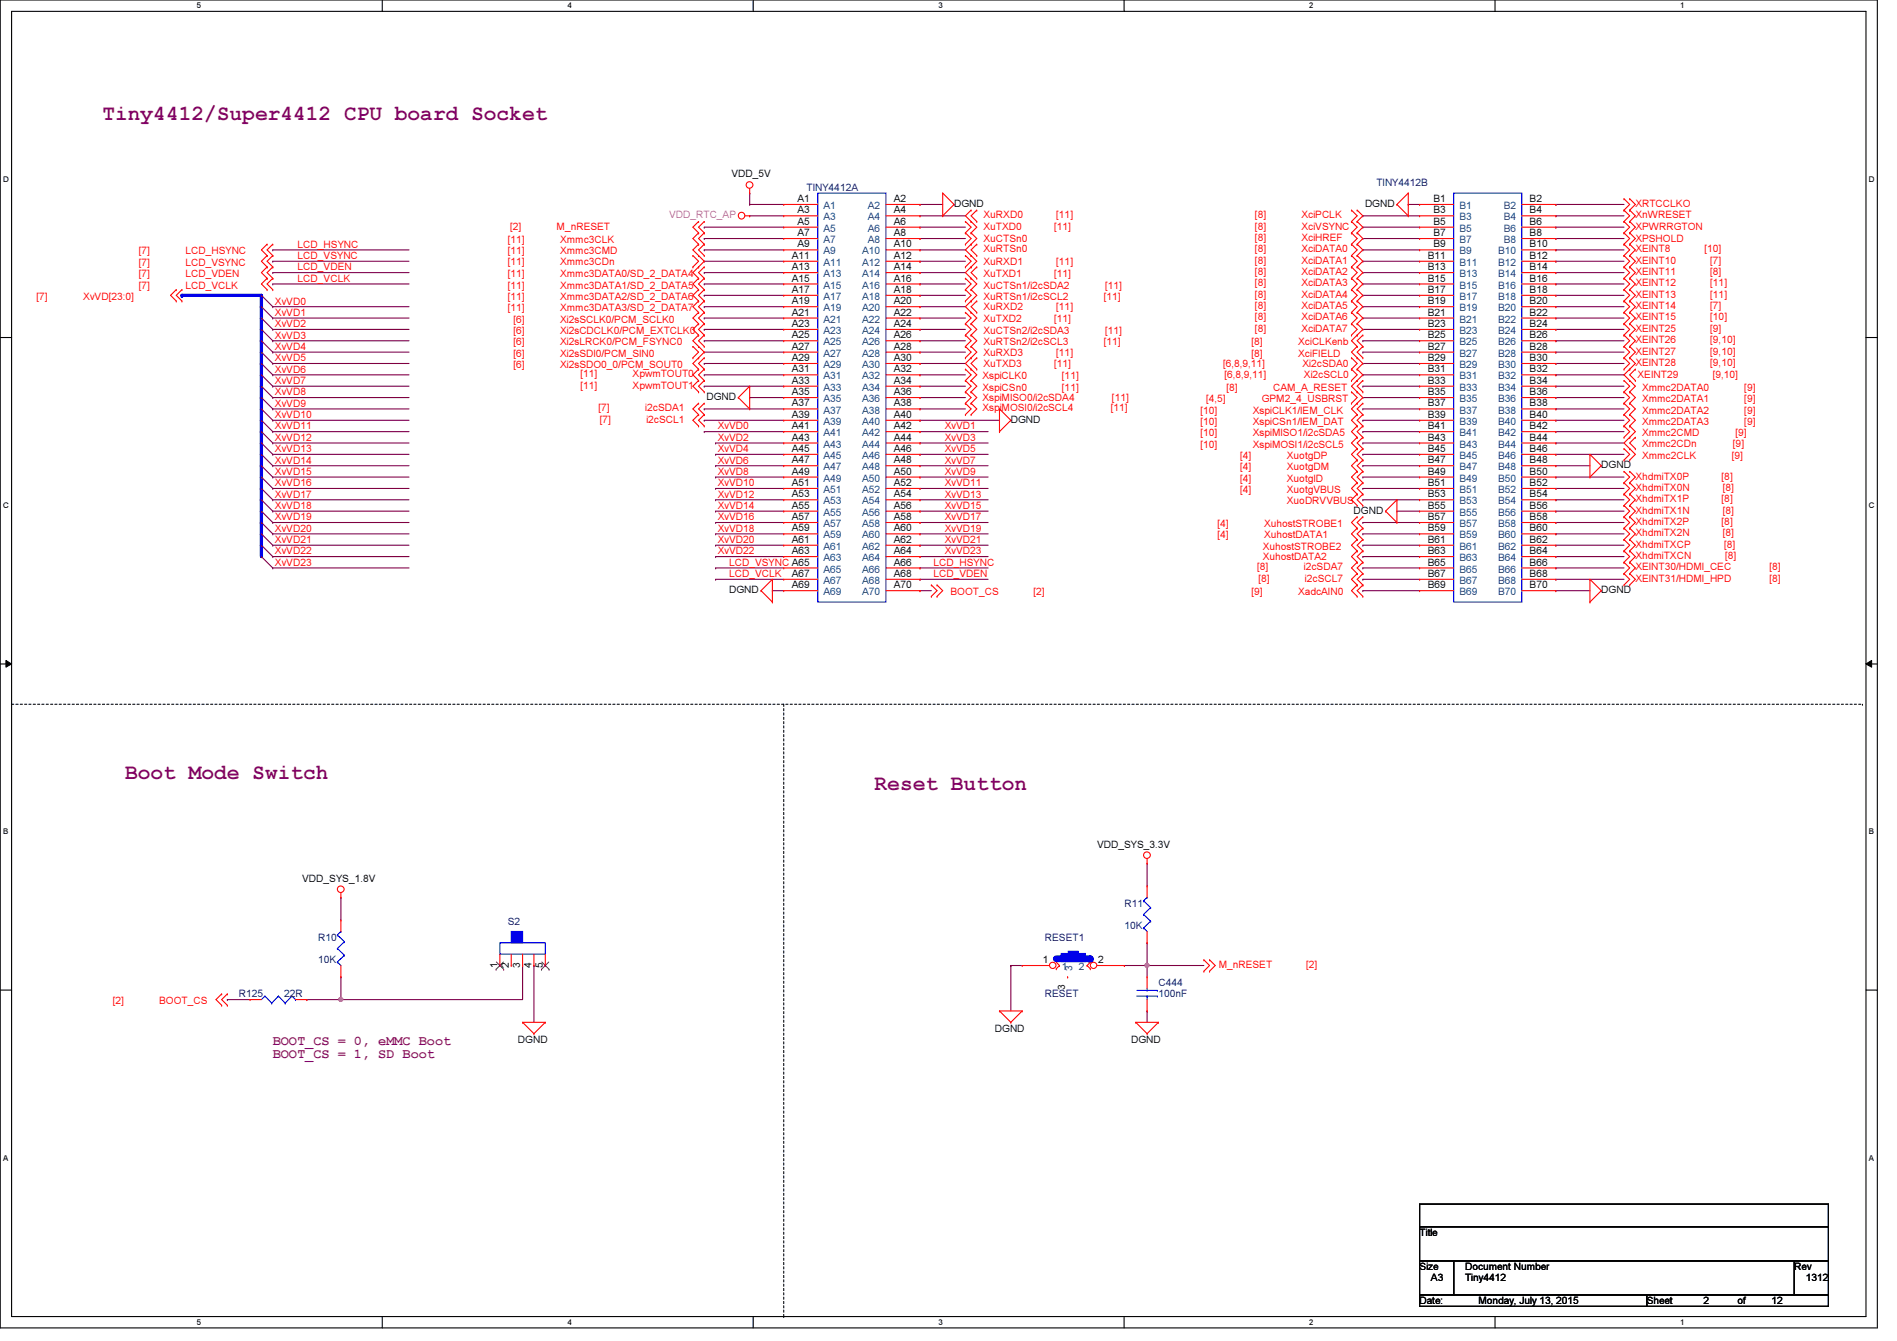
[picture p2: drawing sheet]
<svg xmlns="http://www.w3.org/2000/svg" width="297mm" height="210mm" viewBox="0 0 297 210" stroke-linecap="round" stroke-linejoin="round" font-family="sans-serif">
<defs><g id="words">
<g font-size="3.3" fill="#800080">
<text x="16" y="18.8">Tiny4412/Super4412 CPU board Socket</text>
<text x="19.6" y="121.9">Boot Mode Switch</text>
<text x="136.9" y="123.7">Reset Button</text>
</g>
<g font-size="2.1" fill="#800080">
<text x="42.7" y="163.5">BOOT_CS = 0, eMMC Boot</text>
<text x="42.7" y="165.7">BOOT_CS = 1, SD Boot</text>
</g>
<g font-size="1.6">
<text x="114.6" y="27.8">VDD_5V</text>
<text x="124.9" y="31.6">A1</text>
<text x="124.9" y="33.4">A3</text>
<text x="124.9" y="35.2">A5</text>
<text x="140" y="31.6">A2</text>
<text x="140" y="33.4">A4</text>
<text x="140" y="35.2">A6</text>
<text x="149.4" y="32.4">DGND</text>
<text x="213.7" y="32.4">DGND</text>
<text x="224.4" y="31.6">B1</text>
<text x="224.4" y="33.4">B3</text>
<text x="224.4" y="35.2">B5</text>
<text x="239.5" y="31.6">B2</text>
<text x="239.5" y="33.4">B4</text>
<text x="239.5" y="35.2">B6</text>
<text x="124" y="40.5">A11</text>
<text x="124.9" y="37">A7</text>
<text x="124.9" y="38.7">A9</text>
<text x="140" y="37">A8</text>
<text x="140" y="38.7">A10</text>
<text x="140" y="40.5">A12</text>
<text x="223.6" y="40.5">B11</text>
<text x="224.4" y="37">B7</text>
<text x="224.4" y="38.7">B9</text>
<text x="239.5" y="37">B8</text>
<text x="239.5" y="38.7">B10</text>
<text x="239.5" y="40.5">B12</text>
<text x="124" y="42.3">A13</text>
<text x="124" y="44.1">A15</text>
<text x="124" y="45.8">A17</text>
<text x="124" y="47.6">A19</text>
<text x="140" y="42.3">A14</text>
<text x="140" y="44.1">A16</text>
<text x="140" y="45.8">A18</text>
<text x="140" y="47.6">A20</text>
<text x="223.6" y="42.3">B13</text>
<text x="223.6" y="44.1">B15</text>
<text x="223.6" y="45.8">B17</text>
<text x="223.6" y="47.6">B19</text>
<text x="239.5" y="42.3">B14</text>
<text x="239.5" y="44.1">B16</text>
<text x="239.5" y="45.8">B18</text>
<text x="239.5" y="47.6">B20</text>
<text x="124" y="49.4">A21</text>
<text x="124" y="51.2">A23</text>
<text x="124" y="53">A25</text>
<text x="140" y="49.4">A22</text>
<text x="140" y="51.2">A24</text>
<text x="140" y="53">A26</text>
<text x="223.6" y="49.4">B21</text>
<text x="223.6" y="51.2">B23</text>
<text x="223.6" y="53">B25</text>
<text x="239.5" y="49.4">B22</text>
<text x="239.5" y="51.2">B24</text>
<text x="239.5" y="53">B26</text>
<text x="124" y="54.7">A27</text>
<text x="124" y="56.5">A29</text>
<text x="124" y="58.3">A31</text>
<text x="140" y="54.7">A28</text>
<text x="140" y="56.5">A30</text>
<text x="140" y="58.3">A32</text>
<text x="223.6" y="54.7">B27</text>
<text x="223.6" y="56.5">B29</text>
<text x="223.6" y="58.3">B31</text>
<text x="239.5" y="54.7">B28</text>
<text x="239.5" y="56.5">B30</text>
<text x="239.5" y="58.3">B32</text>
<text x="110.6" y="62.6">DGND</text>
<text x="124" y="60.1">A33</text>
<text x="124" y="61.8">A35</text>
<text x="124" y="63.6">A37</text>
<text x="124" y="65.4">A39</text>
<text x="140" y="60.1">A34</text>
<text x="140" y="61.8">A36</text>
<text x="140" y="63.6">A38</text>
<text x="140" y="65.4">A40</text>
<text x="223.6" y="60.1">B33</text>
<text x="223.6" y="61.8">B35</text>
<text x="223.6" y="63.6">B37</text>
<text x="223.6" y="65.4">B39</text>
<text x="239.5" y="60.1">B34</text>
<text x="239.5" y="61.8">B36</text>
<text x="239.5" y="63.6">B38</text>
<text x="239.5" y="65.4">B40</text>
<text x="124" y="67.2">A41</text>
<text x="124" y="69">A43</text>
<text x="124" y="70.7">A45</text>
<text x="140" y="67.2">A42</text>
<text x="140" y="69">A44</text>
<text x="140" y="70.7">A46</text>
<text x="158.3" y="66.2">DGND</text>
<text x="223.6" y="67.2">B41</text>
<text x="223.6" y="69">B43</text>
<text x="223.6" y="70.7">B45</text>
<text x="239.5" y="67.2">B42</text>
<text x="239.5" y="69">B44</text>
<text x="239.5" y="70.7">B46</text>
<text x="124" y="72.5">A47</text>
<text x="124" y="74.3">A49</text>
<text x="124" y="76.1">A51</text>
<text x="124" y="77.9">A53</text>
<text x="140" y="72.5">A48</text>
<text x="140" y="74.3">A50</text>
<text x="140" y="76.1">A52</text>
<text x="140" y="77.9">A54</text>
<text x="223.6" y="72.5">B47</text>
<text x="223.6" y="74.3">B49</text>
<text x="223.6" y="76.1">B51</text>
<text x="223.6" y="77.9">B53</text>
<text x="239.5" y="72.5">B48</text>
<text x="239.5" y="74.3">B50</text>
<text x="239.5" y="76.1">B52</text>
<text x="239.5" y="77.9">B54</text>
<text x="250.7" y="73.3">DGND</text>
<text x="124" y="79.6">A55</text>
<text x="124" y="81.4">A57</text>
<text x="124" y="83.2">A59</text>
<text x="140" y="79.6">A56</text>
<text x="140" y="81.4">A58</text>
<text x="140" y="83.2">A60</text>
<text x="212" y="80.4">DGND</text>
<text x="223.6" y="79.6">B55</text>
<text x="223.6" y="81.4">B57</text>
<text x="223.6" y="83.2">B59</text>
<text x="239.5" y="79.6">B56</text>
<text x="239.5" y="81.4">B58</text>
<text x="239.5" y="83.2">B60</text>
<text x="124" y="85">A61</text>
<text x="124" y="86.7">A63</text>
<text x="140" y="85">A62</text>
<text x="140" y="86.7">A64</text>
<text x="140" y="88.5">A66</text>
<text x="223.6" y="85">B61</text>
<text x="223.6" y="86.7">B63</text>
<text x="223.6" y="88.5">B65</text>
<text x="239.5" y="85">B62</text>
<text x="239.5" y="86.7">B64</text>
<text x="239.5" y="88.5">B66</text>
<text x="114.2" y="92.8">DGND</text>
<text x="124" y="90.3">A67</text>
<text x="124" y="92.1">A69</text>
<text x="140" y="90.3">A68</text>
<text x="140" y="92.1">A70</text>
<text x="223.6" y="90.3">B67</text>
<text x="223.6" y="92.1">B69</text>
<text x="239.5" y="90.3">B68</text>
<text x="239.5" y="92.1">B70</text>
<text x="250.7" y="92.8">DGND</text>
<text x="171.8" y="132.7">VDD_SYS_3.3V</text>
<text x="47.3" y="138">VDD_SYS_1.8V</text>
<text x="77.9" y="151.5" transform="rotate(-90 77.9 151.5)">1</text>
<text x="79.7" y="151.5" transform="rotate(-90 79.7 151.5)">2</text>
<text x="81.4" y="151.5" transform="rotate(-90 81.4 151.5)">3</text>
<text x="83.2" y="151.5" transform="rotate(-90 83.2 151.5)">4</text>
<text x="85" y="151.5" transform="rotate(-90 85 151.5)">5</text>
<text x="163.3" y="150.7">1</text>
<text x="166.8" y="155" transform="rotate(-90 166.8 155)">3</text>
<text x="172" y="150.7">2</text>
<text x="155.8" y="161.5">DGND</text>
<text x="81.1" y="163.2">DGND</text>
<text x="177.1" y="163.2">DGND</text>
<text x="222.3" y="193.5">Title</text>
<text x="222.3" y="198.8">Size</text>
<text x="224.1" y="200.6">A3</text>
<text x="229.4" y="200.6">Tiny4412</text>
<text x="229.4" y="198.8">Document Number</text>
<text x="281" y="198.8">Rev</text>
<text x="282.7" y="200.6">1312</text>
<text x="222.3" y="204.1">Date:</text>
<text x="231.5" y="204.1">Monday, July 13, 2015</text>
<text x="257.8" y="204.1">Sheet</text>
<text x="266.7" y="204.1">2</text>
<text x="272.1" y="204.1">of</text>
<text x="277.4" y="204.1">12</text>
</g>
<g font-size="1.6" fill="#000080">
<text x="126.3" y="29.9">TINY4412A</text>
<text x="215.5" y="29.2">TINY4412B</text>
<text x="176.1" y="141.9">R11</text>
<text x="49.8" y="147.2">R10</text>
<text x="79.5" y="144.7">S2</text>
<text x="163.6" y="147.2">RESET1</text>
<text x="176.1" y="145.5">10K</text>
<text x="49.8" y="150.8">10K</text>
<text x="181.4" y="154.3">C444</text>
<text x="37.4" y="156.1">R125</text>
<text x="44.5" y="156.1">22R</text>
<text x="163.6" y="156.1">RESET</text>
<text x="181.4" y="156.1">100nF</text>
</g>
<g font-size="1.6" fill="#f00">
<text x="79.9" y="35.9">[2]</text>
<text x="87.2" y="35.9">M_nRESET</text>
<text x="154" y="34.2">XuRXD0</text>
<text x="154" y="35.9">XuTXD0</text>
<text x="165.1" y="35.9">[11]</text>
<text x="165.4" y="34.2">[11]</text>
<text x="196.5" y="34.2">[8]</text>
<text x="196.5" y="35.9">[8]</text>
<text x="203.8" y="34.2">XciPCLK</text>
<text x="203.8" y="35.9">XciVSYNC</text>
<text x="256.1" y="35.9">XPWRRGTON</text>
<text x="256.1" y="32.4">XRTCCLKO</text>
<text x="256.1" y="34.2">XnWRESET</text>
<text x="21.7" y="39.8">[7]</text>
<text x="21.7" y="41.6">[7]</text>
<text x="29" y="39.8">LCD_HSYNC</text>
<text x="29" y="41.6">LCD_VSYNC</text>
<text x="46.6" y="38.8">LCD_HSYNC</text>
<text x="46.6" y="40.6">LCD_VSYNC</text>
<text x="79.5" y="38.1">[11]</text>
<text x="79.5" y="39.8">[11]</text>
<text x="79.5" y="41.4">[11]</text>
<text x="87.7" y="38.1">Xmmc3CLK</text>
<text x="87.7" y="39.8">Xmmc3CMD</text>
<text x="87.7" y="41.4">Xmmc3CDn</text>
<text x="154" y="41.4">XuRXD1</text>
<text x="154" y="37.9">XuCTSn0</text>
<text x="154" y="39.5">XuRTSn0</text>
<text x="165.4" y="41.4">[11]</text>
<text x="196.5" y="39.5">[8]</text>
<text x="196.5" y="41.3">[8]</text>
<text x="196.5" y="37.7">[8]</text>
<text x="203.8" y="39.5">XciDATA0</text>
<text x="203.8" y="41.3">XciDATA1</text>
<text x="203.8" y="37.7">XciHREF</text>
<text x="256.1" y="37.9">XPSHOLD</text>
<text x="256.1" y="41.3">XEINT10</text>
<text x="256.1" y="39.5">XEINT8</text>
<text x="266.9" y="39.5">[10]</text>
<text x="267.8" y="41.3">[7]</text>
<text x="5.7" y="46.9">[7]</text>
<text x="13" y="46.9">XvVD[23:0]</text>
<text x="21.7" y="43.4">[7]</text>
<text x="21.7" y="45.2">[7]</text>
<text x="29" y="43.4">LCD_VDEN</text>
<text x="29" y="45.2">LCD_VCLK</text>
<text x="43" y="47.7">XvVD0</text>
<text x="46.6" y="42.3">LCD_VDEN</text>
<text x="46.6" y="44.1">LCD_VCLK</text>
<text x="79.5" y="43.4">[11]</text>
<text x="79.5" y="45.2">[11]</text>
<text x="79.5" y="46.9">[11]</text>
<text x="87.7" y="43.4">Xmmc3DATA0/SD_2_DATA4</text>
<text x="87.7" y="45.2">Xmmc3DATA1/SD_2_DATA5</text>
<text x="87.7" y="46.9">Xmmc3DATA2/SD_2_DATA6</text>
<text x="154" y="43.4">XuTXD1</text>
<text x="154" y="45.2">XuCTSn1/i2cSDA2</text>
<text x="154" y="46.9">XuRTSn1/i2cSCL2</text>
<text x="165.1" y="43.4">[11]</text>
<text x="172.8" y="46.9">[11]</text>
<text x="173.1" y="45.2">[11]</text>
<text x="196.5" y="43.1">[8]</text>
<text x="196.5" y="44.8">[8]</text>
<text x="196.5" y="46.6">[8]</text>
<text x="203.8" y="43.1">XciDATA2</text>
<text x="203.8" y="44.8">XciDATA3</text>
<text x="203.8" y="46.6">XciDATA4</text>
<text x="256.1" y="43.1">XEINT11</text>
<text x="256.1" y="44.8">XEINT12</text>
<text x="256.1" y="46.6">XEINT13</text>
<text x="267.8" y="43.1">[8]</text>
<text x="267.8" y="44.8">[11]</text>
<text x="267.8" y="46.6">[11]</text>
<text x="43" y="49.4">XvVD1</text>
<text x="43" y="51.2">XvVD2</text>
<text x="43" y="53">XvVD3</text>
<text x="79.5" y="48.7">[11]</text>
<text x="80.4" y="50.5">[6]</text>
<text x="80.4" y="52.3">[6]</text>
<text x="87.7" y="50.5">Xi2sSCLK0/PCM_SCLK0</text>
<text x="87.7" y="52.3">Xi2sCDCLK0/PCM_EXTCLK0</text>
<text x="87.7" y="48.7">Xmmc3DATA3/SD_2_DATA7</text>
<text x="154" y="50.3">XuTXD2</text>
<text x="154" y="52.3">XuCTSn2/i2cSDA3</text>
<text x="154" y="48.6">XuRXD2</text>
<text x="165.1" y="50.3">[11]</text>
<text x="165.4" y="48.6">[11]</text>
<text x="173.1" y="52.3">[11]</text>
<text x="196.5" y="48.4">[8]</text>
<text x="196.5" y="50.2">[8]</text>
<text x="196.5" y="51.9">[8]</text>
<text x="203.8" y="48.4">XciDATA5</text>
<text x="203.8" y="50.2">XciDATA6</text>
<text x="203.8" y="51.9">XciDATA7</text>
<text x="256.1" y="48.4">XEINT14</text>
<text x="256.1" y="50.2">XEINT15</text>
<text x="256.1" y="51.9">XEINT25</text>
<text x="256.1" y="53.7">XEINT26</text>
<text x="267.8" y="48.4">[7]</text>
<text x="267.8" y="50.2">[10]</text>
<text x="267.8" y="51.9">[9]</text>
<text x="267.8" y="53.7">[9,10]</text>
<text x="43" y="54.8">XvVD4</text>
<text x="43" y="56.6">XvVD5</text>
<text x="43" y="58.3">XvVD6</text>
<text x="80.4" y="54.1">[6]</text>
<text x="80.4" y="57.6">[6]</text>
<text x="80.4" y="55.8">[6]</text>
<text x="87.7" y="54.1">Xi2sLRCK0/PCM_FSYNC0</text>
<text x="87.7" y="57.6">Xi2sSDO0_0/PCM_SOUT0</text>
<text x="87.7" y="55.8">Xi2sSDI0/PCM_SIN0</text>
<text x="90.9" y="59.1">[11]</text>
<text x="99.1" y="59.1">XpwmTOUT0</text>
<text x="153.8" y="59.4">XspiCLK0</text>
<text x="154" y="54.1">XuRTSn2/i2cSCL3</text>
<text x="154" y="57.4">XuTXD3</text>
<text x="154" y="55.7">XuRXD3</text>
<text x="165.1" y="57.4">[11]</text>
<text x="165.4" y="55.7">[11]</text>
<text x="166.3" y="59.4">[11]</text>
<text x="172.8" y="54.1">[11]</text>
<text x="191.5" y="57.4">[6,8,9,11]</text>
<text x="191.7" y="59.2">[6,8,9,11]</text>
<text x="196" y="54.1">[8]</text>
<text x="196" y="55.8">[8]</text>
<text x="203.3" y="54.1">XciCLKenb</text>
<text x="203.3" y="55.8">XciFIELD</text>
<text x="204" y="57.4">Xi2cSDA0</text>
<text x="204.2" y="59.2">Xi2cSCL0</text>
<text x="256.1" y="55.5">XEINT27</text>
<text x="256.1" y="57.3">XEINT28</text>
<text x="256.4" y="59.2">XEINT29</text>
<text x="267.8" y="55.5">[9,10]</text>
<text x="267.8" y="57.3">[9,10]</text>
<text x="268.2" y="59.2">[9,10]</text>
<text x="43" y="60.1">XvVD7</text>
<text x="43" y="61.9">XvVD8</text>
<text x="43" y="63.7">XvVD9</text>
<text x="43" y="65.4">XvVD10</text>
<text x="90.9" y="60.8">[11]</text>
<text x="93.7" y="64.4">[7]</text>
<text x="99.1" y="60.8">XpwmTOUT1</text>
<text x="101" y="64.4">i2cSDA1</text>
<text x="153.8" y="62.8">XspiMISO0/i2cSDA4</text>
<text x="153.8" y="64.4">XspiMOSI0/i2cSCL4</text>
<text x="153.8" y="61.2">XspiCSn0</text>
<text x="166.3" y="61.2">[11]</text>
<text x="173.9" y="64.4">[11]</text>
<text x="174.1" y="62.8">[11]</text>
<text x="188" y="64.7">[10]</text>
<text x="188.8" y="62.9">[4,5]</text>
<text x="192.1" y="61.2">[8]</text>
<text x="196.2" y="64.7">XspiCLK1/IEM_CLK</text>
<text x="197.6" y="62.9">GPM2_4_USBRST</text>
<text x="199.3" y="61.2">CAM_A_RESET</text>
<text x="257.1" y="62.9">Xmmc2DATA1</text>
<text x="257.1" y="64.7">Xmmc2DATA2</text>
<text x="257.1" y="61.2">Xmmc2DATA0</text>
<text x="273.1" y="62.9">[9]</text>
<text x="273.1" y="64.7">[9]</text>
<text x="273.1" y="61.2">[9]</text>
<text x="43" y="67.2">XvVD11</text>
<text x="43" y="69">XvVD12</text>
<text x="43" y="70.8">XvVD13</text>
<text x="93.9" y="66.2">[7]</text>
<text x="101.2" y="66.2">i2cSCL1</text>
<text x="112.4" y="67.2">XvVD0</text>
<text x="112.4" y="70.8">XvVD4</text>
<text x="112.4" y="69">XvVD2</text>
<text x="148" y="69">XvVD3</text>
<text x="148" y="67.2">XvVD1</text>
<text x="148" y="70.8">XvVD5</text>
<text x="188" y="66.5">[10]</text>
<text x="188" y="68.3">[10]</text>
<text x="188" y="70.1">[10]</text>
<text x="194.2" y="71.8">[4]</text>
<text x="196.2" y="66.5">XspiCSn1/IEM_DAT</text>
<text x="196.2" y="68.3">XspiMISO1/i2cSDA5</text>
<text x="196.2" y="70.1">XspiMOSI1/i2cSCL5</text>
<text x="201.5" y="71.8">XuotgDP</text>
<text x="257.1" y="69.9">Xmmc2CDn</text>
<text x="257.1" y="71.8">Xmmc2CLK</text>
<text x="257.1" y="66.5">Xmmc2DATA3</text>
<text x="257.1" y="68.3">Xmmc2CMD</text>
<text x="271.2" y="71.8">[9]</text>
<text x="271.4" y="69.9">[9]</text>
<text x="271.7" y="68.3">[9]</text>
<text x="273.1" y="66.5">[9]</text>
<text x="43" y="72.6">XvVD14</text>
<text x="43" y="74.3">XvVD15</text>
<text x="43" y="76.1">XvVD16</text>
<text x="43" y="77.9">XvVD17</text>
<text x="112.4" y="77.9">XvVD12</text>
<text x="112.4" y="76.1">XvVD10</text>
<text x="112.4" y="74.3">XvVD8</text>
<text x="112.4" y="72.6">XvVD6</text>
<text x="148" y="72.6">XvVD7</text>
<text x="148" y="74.3">XvVD9</text>
<text x="148" y="76.1">XvVD11</text>
<text x="148" y="77.9">XvVD13</text>
<text x="194.2" y="73.6">[4]</text>
<text x="194.2" y="75.4">[4]</text>
<text x="194.2" y="77.2">[4]</text>
<text x="201.5" y="73.6">XuotgDM</text>
<text x="201.5" y="75.4">XuotgID</text>
<text x="201.5" y="77.2">XuotgVBUS</text>
<text x="256.1" y="75.1">XhdmiTX0P</text>
<text x="256.1" y="76.8">XhdmiTX0N</text>
<text x="269.6" y="75.1">[8]</text>
<text x="269.7" y="76.8">[8]</text>
<text x="43" y="79.7">XvVD18</text>
<text x="43" y="81.4">XvVD19</text>
<text x="43" y="83.2">XvVD20</text>
<text x="112.4" y="81.4">XvVD16</text>
<text x="112.4" y="83.2">XvVD18</text>
<text x="112.4" y="79.7">XvVD14</text>
<text x="148" y="79.7">XvVD15</text>
<text x="148" y="81.4">XvVD17</text>
<text x="148" y="83.2">XvVD19</text>
<text x="190.6" y="82.5">[4]</text>
<text x="197.9" y="82.5">XuhostSTROBE1</text>
<text x="201.5" y="79">XuoDRVVBUS</text>
<text x="256.1" y="78.6">XhdmiTX1P</text>
<text x="256.1" y="80.4">XhdmiTX1N</text>
<text x="256.1" y="82.2">XhdmiTX2P</text>
<text x="256.1" y="83.9">XhdmiTX2N</text>
<text x="269.6" y="78.6">[8]</text>
<text x="269.6" y="82.2">[8]</text>
<text x="269.7" y="80.4">[8]</text>
<text x="269.7" y="83.9">[8]</text>
<text x="43" y="85">XvVD21</text>
<text x="43" y="86.8">XvVD22</text>
<text x="43" y="88.6">XvVD23</text>
<text x="112.4" y="86.8">XvVD22</text>
<text x="112.4" y="85">XvVD20</text>
<text x="114.2" y="88.6">LCD_VSYNC A65</text>
<text x="146.2" y="88.6">LCD_HSYNC</text>
<text x="148" y="85">XvVD21</text>
<text x="148" y="86.8">XvVD23</text>
<text x="190.6" y="84.3">[4]</text>
<text x="196.8" y="89.3">[8]</text>
<text x="197.7" y="86.1">XuhostSTROBE2</text>
<text x="197.7" y="87.7">XuhostDATA2</text>
<text x="197.9" y="84.3">XuhostDATA1</text>
<text x="204.2" y="89.3">i2cSDA7</text>
<text x="256.1" y="89.3">XEINT30/HDMI_CEC</text>
<text x="256.1" y="85.7">XhdmiTXCP</text>
<text x="256.1" y="87.5">XhdmiTXCN</text>
<text x="270" y="85.7">[8]</text>
<text x="270.1" y="87.5">[8]</text>
<text x="277.1" y="89.3">[8]</text>
<text x="114.2" y="90.3">LCD_VCLK</text>
<text x="146.2" y="90.3">LCD_VDEN</text>
<text x="148.8" y="93.2">BOOT_CS</text>
<text x="161.8" y="93.2">[2]</text>
<text x="196" y="93.2">[9]</text>
<text x="197.1" y="91.1">[8]</text>
<text x="203.3" y="93.2">XadcAIN0</text>
<text x="204.3" y="91.1">i2cSCL7</text>
<text x="256.1" y="91.1">XEINT31/HDMI_HPD</text>
<text x="277.1" y="91.1">[8]</text>
<text x="190.8" y="151.5">M_nRESET</text>
<text x="204.5" y="151.5">[2]</text>
<text x="17.6" y="157.2">[2]</text>
<text x="24.9" y="157.2">BOOT_CS</text>
</g>
<text font-size="1.6" fill="#f0f" x="104.8" y="34.2">VDD_RTC_AP</text>
<g font-size="1.6" fill="#004080">
<text x="128.9" y="32.7">A1</text>
<text x="128.9" y="34.5">A3</text>
<text x="135.9" y="32.7">A2</text>
<text x="135.9" y="34.5">A4</text>
<text x="228.5" y="32.7">B1</text>
<text x="228.5" y="34.5">B3</text>
<text x="235.5" y="32.7">B2</text>
<text x="235.5" y="34.5">B4</text>
<text x="128.9" y="36.3">A5</text>
<text x="128.9" y="38.1">A7</text>
<text x="128.9" y="39.8">A9</text>
<text x="128.9" y="41.6">A11</text>
<text x="135" y="39.8">A10</text>
<text x="135" y="41.6">A12</text>
<text x="135.9" y="36.3">A6</text>
<text x="135.9" y="38.1">A8</text>
<text x="228.5" y="36.3">B5</text>
<text x="228.5" y="38.1">B7</text>
<text x="228.5" y="39.8">B9</text>
<text x="228.5" y="41.6">B11</text>
<text x="234.6" y="39.8">B10</text>
<text x="234.6" y="41.6">B12</text>
<text x="235.5" y="36.3">B6</text>
<text x="235.5" y="38.1">B8</text>
<text x="128.9" y="43.4">A13</text>
<text x="128.9" y="45.2">A15</text>
<text x="128.9" y="46.9">A17</text>
<text x="135" y="43.4">A14</text>
<text x="135" y="45.2">A16</text>
<text x="135" y="46.9">A18</text>
<text x="228.5" y="43.4">B13</text>
<text x="228.5" y="45.2">B15</text>
<text x="228.5" y="46.9">B17</text>
<text x="234.6" y="43.4">B14</text>
<text x="234.6" y="45.2">B16</text>
<text x="234.6" y="46.9">B18</text>
<text x="128.9" y="48.7">A19</text>
<text x="128.9" y="50.5">A21</text>
<text x="128.9" y="52.3">A23</text>
<text x="135" y="48.7">A20</text>
<text x="135" y="50.5">A22</text>
<text x="135" y="52.3">A24</text>
<text x="228.5" y="48.7">B19</text>
<text x="228.5" y="50.5">B21</text>
<text x="228.5" y="52.3">B23</text>
<text x="234.6" y="48.7">B20</text>
<text x="234.6" y="50.5">B22</text>
<text x="234.6" y="52.3">B24</text>
<text x="128.9" y="54.1">A25</text>
<text x="128.9" y="55.8">A27</text>
<text x="128.9" y="57.6">A29</text>
<text x="128.9" y="59.4">A31</text>
<text x="135" y="54.1">A26</text>
<text x="135" y="55.8">A28</text>
<text x="135" y="57.6">A30</text>
<text x="135" y="59.4">A32</text>
<text x="228.5" y="54.1">B25</text>
<text x="228.5" y="55.8">B27</text>
<text x="228.5" y="57.6">B29</text>
<text x="228.5" y="59.4">B31</text>
<text x="234.6" y="54.1">B26</text>
<text x="234.6" y="55.8">B28</text>
<text x="234.6" y="57.6">B30</text>
<text x="234.6" y="59.4">B32</text>
<text x="128.9" y="61.2">A33</text>
<text x="128.9" y="62.9">A35</text>
<text x="128.9" y="64.7">A37</text>
<text x="135" y="61.2">A34</text>
<text x="135" y="62.9">A36</text>
<text x="135" y="64.7">A38</text>
<text x="228.5" y="61.2">B33</text>
<text x="228.5" y="62.9">B35</text>
<text x="228.5" y="64.7">B37</text>
<text x="234.6" y="61.2">B34</text>
<text x="234.6" y="62.9">B36</text>
<text x="234.6" y="64.7">B38</text>
<text x="128.9" y="66.5">A39</text>
<text x="128.9" y="68.3">A41</text>
<text x="128.9" y="70.1">A43</text>
<text x="128.9" y="71.8">A45</text>
<text x="135" y="66.5">A40</text>
<text x="135" y="68.3">A42</text>
<text x="135" y="70.1">A44</text>
<text x="135" y="71.8">A46</text>
<text x="228.5" y="66.5">B39</text>
<text x="228.5" y="68.3">B41</text>
<text x="228.5" y="70.1">B43</text>
<text x="228.5" y="71.8">B45</text>
<text x="234.6" y="66.5">B40</text>
<text x="234.6" y="68.3">B42</text>
<text x="234.6" y="70.1">B44</text>
<text x="234.6" y="71.8">B46</text>
<text x="128.9" y="73.6">A47</text>
<text x="128.9" y="75.4">A49</text>
<text x="128.9" y="77.2">A51</text>
<text x="135" y="73.6">A48</text>
<text x="135" y="75.4">A50</text>
<text x="135" y="77.2">A52</text>
<text x="228.5" y="73.6">B47</text>
<text x="228.5" y="75.4">B49</text>
<text x="228.5" y="77.2">B51</text>
<text x="234.6" y="73.6">B48</text>
<text x="234.6" y="75.4">B50</text>
<text x="234.6" y="77.2">B52</text>
<text x="128.9" y="79">A53</text>
<text x="128.9" y="80.7">A55</text>
<text x="128.9" y="82.5">A57</text>
<text x="135" y="79">A54</text>
<text x="135" y="80.7">A56</text>
<text x="135" y="82.5">A58</text>
<text x="228.5" y="79">B53</text>
<text x="228.5" y="80.7">B55</text>
<text x="228.5" y="82.5">B57</text>
<text x="234.6" y="79">B54</text>
<text x="234.6" y="80.7">B56</text>
<text x="234.6" y="82.5">B58</text>
<text x="128.9" y="84.3">A59</text>
<text x="128.9" y="86.1">A61</text>
<text x="128.9" y="87.8">A63</text>
<text x="128.9" y="89.6">A65</text>
<text x="135" y="84.3">A60</text>
<text x="135" y="86.1">A62</text>
<text x="135" y="87.8">A64</text>
<text x="135" y="89.6">A66</text>
<text x="228.5" y="84.3">B59</text>
<text x="228.5" y="86.1">B61</text>
<text x="228.5" y="87.8">B63</text>
<text x="228.5" y="89.6">B65</text>
<text x="234.6" y="84.3">B60</text>
<text x="234.6" y="86.1">B62</text>
<text x="234.6" y="87.8">B64</text>
<text x="234.6" y="89.6">B66</text>
<text x="128.9" y="91.4">A67</text>
<text x="128.9" y="93.2">A69</text>
<text x="135" y="91.4">A68</text>
<text x="135" y="93.2">A70</text>
<text x="228.5" y="91.4">B67</text>
<text x="228.5" y="93.2">B69</text>
<text x="234.6" y="91.4">B68</text>
<text x="234.6" y="93.2">B70</text>
<text x="166.3" y="151.8">1</text>
<text x="167.9" y="152" transform="rotate(-90 167.9 152)">3</text>
<text x="168.9" y="151.8">2</text>
</g>
<g font-size="1.3">
<text x="30.8" y="1.3">5</text>
<text x="88.9" y="1.3">4</text>
<text x="146.9" y="1.3">3</text>
<text x="205" y="1.3">2</text>
<text x="263.1" y="1.3">1</text>
<text x=".5" y="28.4">D</text>
<text x="292.6" y="28.4">D</text>
<text x=".5" y="79.5">C</text>
<text x="292.6" y="79.5">C</text>
<text x=".5" y="130.6">B</text>
<text x="292.6" y="130.6">B</text>
<text x=".5" y="181.7">A</text>
<text x="292.6" y="181.7">A</text>
<text x="30.8" y="207.4">5</text>
<text x="88.9" y="207.4">4</text>
<text x="146.9" y="207.4">3</text>
<text x="205" y="207.4">2</text>
<text x="263.1" y="207.4">1</text>
</g>
</g></defs>
<path d="M0 0h294v207.9h-294zM1.8 1.8h290.4v204.3h-290.4z" fill="none" stroke="#000" stroke-width=".17"/>
<g fill="#fff">
<path d="M30.8 .2h.7v1.4h-.7z"/>
<path d="M30.8 206.2h.7v1.4h-.7z"/>
</g>
<path d="M59.9 0v1.8M59.9 206.1v1.8" fill="none" stroke="#000" stroke-width=".17"/>
<g fill="#fff">
<path d="M88.9 .2h.6v1.4h-.6z"/>
<path d="M88.9 206.2h.6v1.4h-.6z"/>
</g>
<path d="M117.9 0v1.8M117.9 206.1v1.8" fill="none" stroke="#000" stroke-width=".17"/>
<g fill="#fff">
<path d="M146.9 .2h.7v1.4h-.7z"/>
<path d="M146.9 206.2h.7v1.4h-.7z"/>
</g>
<path d="M176 0v1.8M176 206.1v1.8" fill="none" stroke="#000" stroke-width=".17"/>
<g fill="#fff">
<path d="M205 .2h.7v1.4h-.7z"/>
<path d="M205 206.2h.7v1.4h-.7z"/>
</g>
<path d="M234.1 0v1.8M234.1 206.1v1.8" fill="none" stroke="#000" stroke-width=".17"/>
<g fill="#fff">
<path d="M263.1 .2h.7v1.4h-.7z"/>
<path d="M263.1 206.2h.7v1.4h-.7z"/>
<path d="M.5 27.3h.9v1.4h-.9z"/>
<path d="M292.6 27.3h.9v1.4h-.9z"/>
<path d="M.5 78.4h.9v1.4h-.9z"/>
<path d="M292.6 78.4h.9v1.4h-.9z"/>
</g>
<path d="M0 52.8h1.8M292.2 52.8h1.8" fill="none" stroke="#000" stroke-width=".17"/>
<g fill="#fff">
<path d="M.5 129.5h.8v1.4h-.8z"/>
<path d="M292.6 129.5h.9v1.4h-.9z"/>
</g>
<path d="M0 103.9h1.8M292.2 103.9h1.8" fill="none" stroke="#000" stroke-width=".17"/>
<path d="M.9 103.4l.9 .5-.9 .5zM292.2 103.9l.9-.5v1z" fill="#000"/>
<path d="M.9 103.4l.9 .5-.9 .5zM292.2 103.9l.9-.5v1z" fill="none" stroke="#000" stroke-width=".16"/>
<g fill="#fff">
<path d="M.5 180.5h.8v1.4h-.8z"/>
<path d="M292.6 180.5h.9v1.4h-.9z"/>
</g>
<path d="M0 155h1.8M292.2 155h1.8" fill="none" stroke="#000" stroke-width=".17"/>
<path d="M1.8 110.2h289.8M122.7 110.2v95.9M291.6 110.2h.1M122.7 206.1h.1" fill="none" stroke="#000" stroke-width=".17" stroke-dasharray=".3 .3"/>
<g fill="none" stroke="#800040" stroke-width=".17">
<path d="M42.7 39.1h.1M42.7 39.1h21.3M42.7 40.9h.1M42.7 42.7h.1M42.7 44.4h.1M42.7 48h.1M42.7 49.8h.1M42.7 51.6h.1M42.7 53.3h.1M42.7 55.1h.1M42.7 56.9h.1M42.7 58.7h.1"/>
<path d="M42.7 40.9h21.3M42.7 42.7h21.3M42.7 44.4h21.3M42.7 48h21.3M42.7 49.8h21.3M42.7 51.6h21.3M42.7 53.3h21.3M42.7 55.1h21.3M42.7 56.9h21.3M42.7 58.7h21.3M42.7 60.5h.1M42.7 62.2h.1"/>
<path d="M42.7 64h.1M42.7 65.8h.1M42.7 67.6h.1M42.7 69.3h.1M42.7 71.1h.1M42.7 72.9h.1M42.7 74.7h.1M42.7 76.5h.1M42.7 78.2h.1M42.7 60.5h21.3M42.7 62.2h21.3M42.7 64h21.3"/>
<path d="M42.7 65.8h21.3M42.7 67.6h21.3M42.7 69.3h21.3M42.7 71.1h21.3M42.7 72.9h21.3M42.7 74.7h21.3M42.7 76.5h21.3M42.7 78.2h21.3M42.7 80h.1M42.7 81.8h.1M42.7 83.6h.1M42.7 85.3h.1"/>
<path d="M42.7 87.1h.1M42.7 88.9h.1M42.7 80h21.3M42.7 81.8h21.3M42.7 83.6h21.3M42.7 85.3h21.3M42.7 87.1h21.3M42.7 88.9h21.3"/>
</g>
<path d="M28.5 46.2h12.4" fill="none" stroke="#00f" stroke-width=".51"/>
<circle cx="28.5" cy="46.2" r=".25" fill="#00f"/>
<path d="M40.9 46.2v1.8" fill="none" stroke="#00f" stroke-width=".51"/>
<circle cx="40.9" cy="46.2" r=".25" fill="#00f"/>
<path d="M40.9 48v1.8" fill="none" stroke="#00f" stroke-width=".51"/>
<circle cx="40.9" cy="48" r=".25" fill="#00f"/>
<path d="M40.9 49.8v1.8" fill="none" stroke="#00f" stroke-width=".51"/>
<circle cx="40.9" cy="49.8" r=".25" fill="#00f"/>
<path d="M40.9 51.6v1.7" fill="none" stroke="#00f" stroke-width=".51"/>
<circle cx="40.9" cy="51.6" r=".25" fill="#00f"/>
<path d="M40.9 53.3v1.8" fill="none" stroke="#00f" stroke-width=".51"/>
<circle cx="40.9" cy="53.3" r=".25" fill="#00f"/>
<path d="M40.9 55.1v1.8" fill="none" stroke="#00f" stroke-width=".51"/>
<circle cx="40.9" cy="55.1" r=".25" fill="#00f"/>
<path d="M40.9 56.9v1.8" fill="none" stroke="#00f" stroke-width=".51"/>
<circle cx="40.9" cy="56.9" r=".25" fill="#00f"/>
<path d="M40.9 58.7v1.8" fill="none" stroke="#00f" stroke-width=".51"/>
<circle cx="40.9" cy="58.7" r=".25" fill="#00f"/>
<path d="M40.9 60.5v1.7" fill="none" stroke="#00f" stroke-width=".51"/>
<circle cx="40.9" cy="60.5" r=".25" fill="#00f"/>
<path d="M40.9 62.2v1.8" fill="none" stroke="#00f" stroke-width=".51"/>
<circle cx="40.9" cy="62.2" r=".25" fill="#00f"/>
<path d="M40.9 64v1.8" fill="none" stroke="#00f" stroke-width=".51"/>
<circle cx="40.9" cy="64" r=".25" fill="#00f"/>
<path d="M40.9 65.8v1.8" fill="none" stroke="#00f" stroke-width=".51"/>
<circle cx="40.9" cy="65.8" r=".25" fill="#00f"/>
<path d="M40.9 67.6v1.7" fill="none" stroke="#00f" stroke-width=".51"/>
<circle cx="40.9" cy="67.6" r=".25" fill="#00f"/>
<path d="M40.9 69.3v1.8" fill="none" stroke="#00f" stroke-width=".51"/>
<circle cx="40.9" cy="69.3" r=".25" fill="#00f"/>
<path d="M40.9 71.1v1.8" fill="none" stroke="#00f" stroke-width=".51"/>
<circle cx="40.9" cy="71.1" r=".25" fill="#00f"/>
<path d="M40.9 72.9v1.8" fill="none" stroke="#00f" stroke-width=".51"/>
<circle cx="40.9" cy="72.9" r=".25" fill="#00f"/>
<path d="M40.9 74.7v1.8" fill="none" stroke="#00f" stroke-width=".51"/>
<circle cx="40.9" cy="74.7" r=".25" fill="#00f"/>
<path d="M40.9 76.5v1.7" fill="none" stroke="#00f" stroke-width=".51"/>
<circle cx="40.9" cy="76.5" r=".25" fill="#00f"/>
<path d="M40.9 78.2v1.8" fill="none" stroke="#00f" stroke-width=".51"/>
<circle cx="40.9" cy="78.2" r=".25" fill="#00f"/>
<path d="M40.9 80v1.8" fill="none" stroke="#00f" stroke-width=".51"/>
<circle cx="40.9" cy="80" r=".25" fill="#00f"/>
<path d="M40.9 81.8v1.8" fill="none" stroke="#00f" stroke-width=".51"/>
<circle cx="40.9" cy="81.8" r=".25" fill="#00f"/>
<path d="M40.9 83.6v1.7" fill="none" stroke="#00f" stroke-width=".51"/>
<circle cx="40.9" cy="83.6" r=".25" fill="#00f"/>
<path d="M40.9 85.3v1.8" fill="none" stroke="#00f" stroke-width=".51"/>
<circle cx="40.9" cy="85.3" r=".25" fill="#00f"/>
<g fill="none" stroke="#800040" stroke-width=".17">
<path d="M110.3 37.3h.1M110.3 35.6h.1M110.3 39.1h.1M110.3 37.3h12.4M110.3 35.6h12.4M110.3 39.1h12.4M117.4 32h.1M117.4 33.8h.1M117.4 32h5.3M117.4 33.8h5.3M144.1 32h.1M144.1 37.3h.1"/>
<path d="M144.1 35.6h.1M144.1 33.8h.1M144.1 39.1h.1M144.1 32h3.5M144.1 37.3h7.1M144.1 35.6h7.1M144.1 33.8h7.1M144.1 39.1h7.1M213.4 33.8h.1M213.4 39.1h.1M213.4 37.3h.1M213.4 35.6h.1"/>
<path d="M213.4 37.3h8.9M213.4 35.6h8.9M213.4 33.8h8.9M213.4 39.1h8.9M220.5 32h.1M220.5 32h1.8M243.6 39.1h.1M243.6 32h.1M243.6 37.3h.1M243.6 35.6h.1M243.6 33.8h.1M243.6 32h10.7"/>
<path d="M243.6 37.3h10.7M243.6 35.6h10.7M243.6 33.8h10.7M243.6 39.1h10.7M110.3 55.1h.1M110.3 53.3h.1M110.3 58.7h.1M110.3 48h.1M110.3 51.6h.1M110.3 40.9h.1M110.3 44.4h.1M110.3 56.9h.1"/>
<path d="M110.3 46.2h.1M110.3 49.8h.1M110.3 42.7h.1M110.3 55.1h12.4M110.3 53.3h12.4M110.3 58.7h12.4M110.3 48h12.4M110.3 40.9h12.4M110.3 44.4h12.4M110.3 51.6h12.4M110.3 56.9h12.4M110.3 46.2h12.4"/>
<path d="M110.3 49.8h12.4M110.3 42.7h12.4M144.1 55.1h.1M144.1 53.3h.1M144.1 58.7h.1M144.1 48h.1M144.1 40.9h.1M144.1 44.4h.1M144.1 51.6h.1M144.1 56.9h.1M144.1 46.2h.1M144.1 49.8h.1"/>
<path d="M144.1 42.7h.1M144.1 55.1h7.1M144.1 53.3h7.1M144.1 58.7h7.1M144.1 48h7.1M144.1 40.9h7.1M144.1 44.4h7.1M144.1 51.6h7.1M144.1 56.9h7.1M144.1 46.2h7.1M144.1 49.8h7.1M144.1 42.7h7.1"/>
<path d="M213.4 56.9h.1M213.4 48h.1M213.4 51.6h.1M213.4 42.7h.1M213.4 55.1h.1M213.4 58.7h.1M213.4 46.2h.1M213.4 44.4h.1M213.4 49.8h.1M213.4 40.9h.1M213.4 53.3h.1M213.4 55.1h8.9"/>
<path d="M213.4 53.3h8.9M213.4 58.7h8.9M213.4 48h8.9M213.4 40.9h8.9M213.4 44.4h8.9M213.4 51.6h8.9M213.4 56.9h8.9M213.4 46.2h8.9M213.4 49.8h8.9M213.4 42.7h8.9M243.6 48h.1M243.6 51.6h.1"/>
<path d="M243.6 42.7h.1M243.6 55.1h.1M243.6 46.2h.1M243.6 44.4h.1M243.6 49.8h.1M243.6 40.9h.1M243.6 58.7h.1M243.6 53.3h.1M243.6 56.9h.1M243.6 55.1h10.7M243.6 53.3h10.7M243.6 58.7h10.7"/>
<path d="M243.6 48h10.7M243.6 40.9h10.7M243.6 44.4h10.7M243.6 51.6h10.7M243.6 56.9h10.7M243.6 46.2h10.7M243.6 49.8h10.7M243.6 42.7h10.7M110.3 67.6h.1M110.3 64h.1M110.3 65.8h.1M110.3 60.5h.1"/>
<path d="M110.3 67.6h12.4M110.3 64h12.4M110.3 65.8h12.4M110.3 60.5h12.4M112.1 78.2h.1M112.1 76.5h.1M112.1 74.7h.1M112.1 72.9h.1M112.1 71.1h.1M112.1 69.3h.1M112.1 69.3h10.6M112.1 72.9h10.6"/>
<path d="M112.1 74.7h10.6M112.1 76.5h10.6M112.1 78.2h10.6M112.1 71.1h10.6M117.4 62.2h.1M117.4 62.2h5.3M144.1 69.3h.1M144.1 67.6h.1M144.1 72.9h.1M144.1 74.7h.1M144.1 76.5h.1M144.1 78.2h.1"/>
<path d="M144.1 71.1h.1M144.1 64h.1M144.1 62.2h.1M144.1 65.8h.1M144.1 60.5h.1M144.1 69.3h10.6M144.1 67.6h10.6M144.1 72.9h10.6M144.1 74.7h10.6M144.1 76.5h10.6M144.1 78.2h10.6M144.1 71.1h10.6"/>
<path d="M144.1 64h7.1M144.1 62.2h7.1M144.1 65.8h12.4M144.1 60.5h7.1M213.4 65.8h.1M213.4 74.7h.1M213.4 60.5h.1M213.4 78.2h.1M213.4 69.3h.1M213.4 62.2h.1M213.4 76.5h.1M213.4 67.6h.1"/>
<path d="M213.4 72.9h.1M213.4 71.1h.1M213.4 64h.1M213.4 69.3h8.9M213.4 67.6h8.9M213.4 72.9h8.9M213.4 74.7h8.9M213.4 76.5h8.9M213.4 78.2h8.9M213.4 71.1h8.9M213.4 64h8.9M213.4 62.2h8.9"/>
<path d="M213.4 65.8h8.9M213.4 60.5h8.9M243.6 78.2h.1M243.6 69.3h.1M243.6 62.2h.1M243.6 76.5h.1M243.6 67.6h.1M243.6 72.9h.1M243.6 71.1h.1M243.6 64h.1M243.6 65.8h.1M243.6 74.7h.1"/>
<path d="M243.6 60.5h.1M243.6 69.3h10.7M243.6 67.6h10.7M243.6 72.9h5.4M243.6 74.7h10.7M243.6 76.5h10.7M243.6 78.2h10.7M243.6 71.1h10.7M243.6 64h10.7M243.6 62.2h10.7M243.6 65.8h10.7M243.6 60.5h10.7"/>
<path d="M112.1 81.8h.1M112.1 83.6h.1M112.1 80h.1M112.1 87.1h.1M112.1 90.7h.1M112.1 88.9h.1M112.1 85.3h.1M112.1 90.7h10.6M112.1 88.9h10.6M112.1 80h10.6M112.1 81.8h10.6M112.1 83.6h10.6"/>
<path d="M112.1 85.3h10.6M112.1 87.1h10.6M120.9 92.5h.1M120.9 92.5h1.8M144.1 92.5h.1M144.1 90.7h.1M144.1 88.9h.1M144.1 80h.1M144.1 81.8h.1M144.1 83.6h.1M144.1 85.3h.1M144.1 87.1h.1"/>
<path d="M144.1 92.5h1.7M144.1 90.7h10.6M144.1 88.9h10.6M144.1 80h10.6M144.1 81.8h10.6M144.1 83.6h10.6M144.1 85.3h10.6M144.1 87.1h10.6M213.4 92.5h.1M213.4 90.7h.1M213.4 85.3h.1M213.4 81.8h.1"/>
<path d="M213.4 83.6h.1M213.4 87.1h.1M213.4 88.9h.1M213.4 92.5h8.9M213.4 90.7h8.9M213.4 88.9h8.9M213.4 81.8h8.9M213.4 83.6h8.9M213.4 85.3h8.9M213.4 87.1h8.9M218.7 80h.1M218.7 80h3.6"/>
<path d="M243.6 87.1h.1M243.6 81.8h.1M243.6 80h.1M243.6 90.7h.1M243.6 83.6h.1M243.6 88.9h.1M243.6 92.5h.1M243.6 85.3h.1M243.6 92.5h5.4M243.6 90.7h10.7M243.6 88.9h10.7M243.6 80h10.7"/>
<path d="M243.6 81.8h10.7M243.6 83.6h10.7M243.6 85.3h10.7M243.6 87.1h10.7M53.4 152.9h.1M53.4 156.5h.1M53.4 152.9v3.6M53.4 156.5h28.4"/>
</g>
<circle cx="53.4" cy="156.4" r=".32" fill="#f0f"/>
<circle cx="53.4" cy="156.4" r=".32" fill="none" stroke="#f0f" stroke-width=".17"/>
<path d="M35.6 156.5h.1M35.6 156.5h3.6M53.4 140.5h.1M53.4 140.5v3.5M83.6 151.1h.1M83.6 151.1v8.9M179.6 151.1h.1M179.6 151.1h8.9" fill="none" stroke="#800040" stroke-width=".17"/>
<circle cx="179.6" cy="151.1" r=".32" fill="#f0f"/>
<circle cx="179.6" cy="151.1" r=".32" fill="none" stroke="#f0f" stroke-width=".17"/>
<g fill="none" stroke="#800040" stroke-width=".17">
<path d="M117.4 30.2h.1M117.4 30.2v1.8M40.9 46.2h.1M40.9 48h.1M40.9 49.8h.1M40.9 51.6h.1M40.9 53.3h.1M40.9 55.1h.1M40.9 56.9h.1M40.9 58.7h.1M40.9 46.2l1.8 1.8M40.9 48l1.8 1.8"/>
<path d="M40.9 49.8l1.8 1.8M40.9 51.6l1.8 1.7M40.9 53.3l1.8 1.8M40.9 55.1l1.8 1.8M40.9 56.9l1.8 1.8M40.9 58.7l1.8 1.8M40.9 60.5h.1M40.9 62.2h.1M40.9 64h.1M40.9 65.8h.1M40.9 67.6h.1M40.9 69.3h.1"/>
<path d="M40.9 71.1h.1M40.9 72.9h.1M40.9 74.7h.1M40.9 76.5h.1M40.9 78.2h.1M40.9 60.5l1.8 1.7M40.9 62.2l1.8 1.8M40.9 64l1.8 1.8M40.9 65.8l1.8 1.8M40.9 67.6l1.8 1.7M40.9 69.3l1.8 1.8M40.9 71.1l1.8 1.8"/>
<path d="M40.9 72.9l1.8 1.8M40.9 74.7l1.8 1.8M40.9 76.5l1.8 1.7M40.9 78.2l1.8 1.8M40.9 80h.1M40.9 81.8h.1M40.9 83.6h.1M40.9 85.3h.1M40.9 87.1h.1M40.9 80l1.8 1.8M40.9 81.8l1.8 1.8M40.9 83.6l1.8 1.7"/>
<path d="M40.9 85.3l1.8 1.8M40.9 87.1l1.8 1.8M179.6 135.1h.1M179.6 135.1v3.6M48 156.5h.1M48 156.5h5.4M81.8 151.1h.1M81.8 151.1v5.4M158.3 151.1h.1M158.3 151.1v7.1M158.3 151.1h1.8M176.1 151.1h.1"/>
<path d="M176.1 151.1h3.5M179.6 158.2h.1M179.6 151.1h.1M179.6 147.6h.1M179.6 147.6v5.3M179.6 158.2v1.8"/>
</g>
<g fill="none" stroke="#f00" stroke-width=".17">
<path d="M41.8 38.2h.1M41.8 38.2l-.9 .9 .9 .9M42.7 38.2h.1M42.7 38.2l-.9 .9 .9 .9M109.4 36.4h.1M109.4 38.2h.1M109.4 34.7h.1M109.4 36.4l-.9 .9 .9 .9M109.4 38.2l-.9 .9 .9 .9M109.4 34.7l-.9 .9 .9 .8M110.3 36.4h.1M110.3 38.2h.1"/>
<path d="M110.3 34.7h.1M110.3 36.4l-.9 .9 .9 .9M110.3 38.2l-.9 .9 .9 .9M110.3 34.7l-.9 .9 .9 .8M116.7 33.8h.7M117.4 33.8h.1M117.4 30.2h.1M117.4 29.5v.7M147.6 30.2h.1M147.6 33.8h.1M147.6 30.2v3.6M147.6 30.2l1.8 1.8"/>
<path d="M149.4 32h.1M149.4 32l-1.8 1.8M151.2 34.7h.1M151.2 36.4h.1M151.2 38.2h.1M151.2 34.7l.9 .9-.9 .8M151.2 36.4l.9 .9-.9 .9M152.1 34.7h.1M152.1 32.9h.1M152.1 36.4h.1M152.1 38.2h.1M152.1 32.9l-.9 .9 1.7 1.8-.8 .8"/>
<path d="M152.1 36.4l.8 .9-1.7 1.8 1.7 1.8-1.7 1.8 1.7 1.7-.8 .9M152.9 32.9h.1M152.9 34.7h.1M152.9 38.2h.1M152.9 32.9l-.8 .9 .8 .9M152.9 38.2l-.8 .9 .8 .9M211.6 38.2h.1M211.6 32.9h.1M211.6 34.7h.1M211.6 36.4h.1M211.6 38.2l.9 .9-.9 .9M211.6 32.9l.9 .9-.9 .9"/>
<path d="M211.6 34.7l.9 .9-.9 .8M211.6 36.4l.9 .9-.9 .9M212.5 38.2h.1M212.5 34.7h.1M212.5 32.9h.1M212.5 36.4h.1M212.5 36.4l.9 .9-.9 .9M212.5 38.2l.9 .9-.9 .9M212.5 32.9l.9 .9-.9 .9M212.5 34.7l.9 .9-.9 .8M218.7 32h.1M218.7 32l1.8 1.8"/>
<path d="M220.5 30.2h.1M220.5 33.8h.1M220.5 30.2v3.6M220.5 30.2l-1.8 1.8M254.3 36.4h.1M254.3 34.7h.1M254.3 32.9h.1M254.3 31.1h.1M254.3 38.2h.1M254.3 31.1l.9 .9-.9 .9M254.3 32.9l.9 .9-.9 .9M254.3 34.7l.9 .9-.9 .8"/>
<path d="M254.3 36.4l.9 .9-.9 .9M254.3 38.2l.9 .9-.9 .9M255.2 36.4h.1M255.2 34.7h.1M255.2 32.9h.1M255.2 31.1h.1M255.2 38.2h.1M255.2 31.1l.9 .9-.9 .9M255.2 38.2l.9 .9-.9 .9M255.2 34.7l.9 .9-.9 .8M255.2 32.9l.9 .9-.9 .9M255.2 36.4l.9 .9-.9 .9"/>
<path d="M27.6 45.3h.1M27.6 47.1h.1M27.6 45.3l-.9 .9 .9 .9M28.5 45.3h.1M28.5 47.1h.1M28.5 45.3l-.9 .9 .9 .9M41.8 40h.1M41.8 41.8h.1M41.8 43.6h.1M41.8 45.3h.1M41.8 40l-.9 .9 .9 .9M41.8 41.8l-.9 .9 .9 .9"/>
<path d="M41.8 43.6l-.9 .8 .9 .9M42.7 40h.1M42.7 41.8h.1M42.7 43.6h.1M42.7 45.3h.1M42.7 40l-.9 .9 .9 .9M42.7 41.8l-.9 .9 .9 .9M42.7 43.6l-.9 .8 .9 .9M108.5 54.2h.1M108.5 56h.1M108.5 40h.1M108.5 41.8h.1"/>
<path d="M108.5 54.2l.9 .9-.9 .9M108.5 40l.9 .9-.9 .9M109.4 48.9h.1M109.4 50.7h.1M109.4 52.5h.1M109.4 54.2h.1M109.4 56h.1M109.4 57.8h.1M109.4 40h.1M109.4 41.8h.1M109.4 43.6h.1M109.4 45.3h.1"/>
<path d="M109.4 47.1h.1M109.4 59.6h.1M109.4 48.9l-.9 .9 .9 .9M109.4 50.7l-.9 .9 .9 .9M109.4 52.5l-.9 .8 1.8 1.8-1.8 1.8 .9 .9M109.4 40l.9 .9-1.8 1.8 .9 .9M109.4 43.6l-.9 .8 .9 .9M109.4 45.3l-.9 .9 .9 .9M109.4 47.1l-.9 .9 .9 .9M109.4 57.8l-.9 .9 .9 .9M109.4 59.6l-.9 .9 .9 .8M110.3 48.9h.1"/>
<path d="M110.3 50.7h.1M110.3 52.5h.1M110.3 54.2h.1M110.3 56h.1M110.3 57.8h.1M110.3 40h.1M110.3 41.8h.1M110.3 43.6h.1M110.3 45.3h.1M110.3 47.1h.1M110.3 59.6h.1M110.3 48.9l-.9 .9 .9 .9"/>
<path d="M110.3 50.7l-.9 .9 .9 .9M110.3 52.5l-.9 .8 .9 .9M110.3 56l-.9 .9 .9 .9M110.3 41.8l-.9 .9 .9 .9M110.3 43.6l-.9 .8 .9 .9M110.3 45.3l-.9 .9 .9 .9M110.3 47.1l-.9 .9 .9 .9M110.3 57.8l-.9 .9 .9 .9M110.3 59.6l-.9 .9 .9 .8M151.2 40h.1M151.2 41.8h.1M151.2 48.9h.1"/>
<path d="M151.2 50.7h.1M151.2 52.5h.1M151.2 54.2h.1M151.2 56h.1M151.2 57.8h.1M151.2 59.6h.1M151.2 43.6h.1M151.2 45.3h.1M151.2 47.1h.1M151.2 40l.9 .9-.9 .9M151.2 48.9l.9 .9-.9 .9M151.2 50.7l.9 .9-.9 .9"/>
<path d="M151.2 52.5l.9 .8-.9 .9M151.2 54.2l.9 .9-.9 .9M151.2 57.8l.9 .9-.9 .9M151.2 59.6l.9 .9-.9 .8M151.2 43.6l.9 .8-.9 .9M151.2 45.3l.9 .9-.9 .9M152.1 41.8h.1M152.1 43.6h.1M152.1 40h.1M152.1 48.9h.1M152.1 50.7h.1M152.1 52.5h.1"/>
<path d="M152.1 54.2h.1M152.1 47.1h.1M152.1 56h.1M152.1 57.8h.1M152.1 59.6h.1M152.1 45.3h.1M152.1 59.6l.8 .9-.8 .8M152.1 54.2l.8 .9-1.7 1.8 1.7 1.8-.8 .9M152.1 45.3l.8 .9-1.7 1.8 1.7 1.8-.8 .9M152.1 50.7l.8 .9-.8 .9M152.1 52.5l.8 .8-.8 .9M152.9 43.6h.1"/>
<path d="M152.9 41.8h.1M152.9 40h.1M152.9 47.1h.1M152.9 48.9h.1M152.9 57.8h.1M152.9 56h.1M152.9 41.8l-.8 .9 .8 .9M152.9 47.1l-.8 .9 .8 .9M152.9 56l-.8 .9 .8 .9M211.6 57.8h.1M211.6 56h.1M211.6 59.6h.1"/>
<path d="M211.6 40h.1M211.6 41.8h.1M211.6 43.6h.1M211.6 45.3h.1M211.6 47.1h.1M211.6 48.9h.1M211.6 50.7h.1M211.6 52.5h.1M211.6 56l.9 .9-.9 .9M211.6 57.8l.9 .9-.9 .9M211.6 40l.9 .9-.9 .9M211.6 41.8l.9 .9-.9 .9"/>
<path d="M211.6 43.6l.9 .8-.9 .9M211.6 45.3l.9 .9-.9 .9M211.6 47.1l.9 .9-.9 .9M211.6 48.9l.9 .9-.9 .9M211.6 50.7l.9 .9-.9 .9M212.5 56h.1M212.5 57.8h.1M212.5 59.6h.1M212.5 40h.1M212.5 41.8h.1M212.5 43.6h.1M212.5 45.3h.1"/>
<path d="M212.5 47.1h.1M212.5 48.9h.1M212.5 50.7h.1M212.5 52.5h.1M212.5 54.2h.1M212.5 57.8l.9 .9-1.8 1.8 1.8 1.7-1.8 1.8 .9 .9M212.5 54.2l-.9 .9 1.8 1.8-.9 .9M212.5 40l.9 .9-.9 .9M212.5 41.8l.9 .9-.9 .9M212.5 43.6l.9 .8-.9 .9M212.5 45.3l.9 .9-.9 .9M212.5 47.1l.9 .9-.9 .9"/>
<path d="M212.5 48.9l.9 .9-.9 .9M212.5 50.7l.9 .9-1.8 1.7 .9 .9M213.4 52.5h.1M213.4 54.2h.1M213.4 56h.1M213.4 59.6h.1M213.4 52.5l-.9 .8 .9 .9M213.4 54.2l-.9 .9 .9 .9M213.4 59.6l-.9 .9 .9 .8M254.3 41.8h.1M254.3 40h.1M254.3 43.6h.1"/>
<path d="M254.3 45.3h.1M254.3 47.1h.1M254.3 48.9h.1M254.3 50.7h.1M254.3 56h.1M254.3 54.2h.1M254.3 52.5h.1M254.3 57.8h.1M254.3 59.6h.1M254.3 48.9l.9 .9-.9 .9M254.3 40l.9 .9-.9 .9M254.3 47.1l.9 .9-.9 .9"/>
<path d="M254.3 45.3l.9 .9-.9 .9M254.3 41.8l.9 .9-.9 .9M254.3 43.6l.9 .8-.9 .9M254.3 54.2l.9 .9-.9 .9M254.3 50.7l.9 .9-.9 .9M254.3 52.5l.9 .8-.9 .9M254.3 56l.9 .9-.9 .9M254.3 59.6l.9 .9-.9 .8M255.2 41.8h.1M255.2 40h.1M255.2 43.6h.1M255.2 45.3h.1"/>
<path d="M255.2 47.1h.1M255.2 48.9h.1M255.2 50.7h.1M255.2 57.8h.1M255.2 59.6h.1M255.2 56h.1M255.2 54.2h.1M255.2 52.5h.1M255.2 40l.9 .9-.9 .9M255.2 47.1l.9 .9-.9 .9M255.2 45.3l.9 .9-.9 .9M255.2 43.6l.9 .8-.9 .9"/>
<path d="M255.2 41.8l.9 .9-.9 .9M255.2 48.9l.9 .9-.9 .9M255.2 56l.9 .9-1.8 1.8 1.8 1.8-.9 .8M255.2 54.2l.9 .9-.9 .9M255.2 50.7l.9 .9-.9 .9M255.2 52.5l.9 .8-.9 .9M256.1 59.6h.1M256.1 57.8h.1M256.1 57.8l-.9 .9 .9 .9M109.4 61.3h.1M109.4 66.7h.1M109.4 64.9h.1"/>
<path d="M109.4 63.1h.1M109.4 64.9l-.9 .9 .9 .9M109.4 63.1l-.9 .9 .9 .9M110.3 61.3h.1M110.3 66.7h.1M110.3 64.9h.1M110.3 63.1h.1M110.3 64.9l-.9 .9 .9 .9M110.3 63.1l-.9 .9 .9 .9M115.6 62.2h.1M115.6 62.2l1.8 1.8M117.4 64h.1"/>
<path d="M117.4 60.5h.1M117.4 60.5v3.5M117.4 60.5l-1.8 1.7M151.2 61.3h.1M151.2 63.1h.1M151.2 64.9h.1M151.2 61.3l.9 .9-.9 .9M151.2 63.1l.9 .9-.9 .9M152.1 61.3h.1M152.1 63.1h.1M152.1 64.9h.1M152.1 61.3l.8 .9-.8 .9"/>
<path d="M152.1 63.1l.8 .9-.8 .9M156.5 67.6h.1M156.5 64h.1M156.5 64v3.6M156.5 64l1.8 1.8M158.3 65.8h.1M158.3 65.8l-1.8 1.8M211.6 63.1h.1M211.6 61.3h.1M211.6 61.3l.9 .9-.9 .9M212.5 63.1h.1M212.5 64.9h.1"/>
<path d="M212.5 66.7h.1M212.5 68.5h.1M212.5 70.2h.1M212.5 72h.1M212.5 73.8h.1M212.5 75.6h.1M212.5 77.3h.1M212.5 79.1h.1M212.5 61.3h.1M212.5 73.8l-.9 .9 .9 .9M212.5 64.9l-.9 .9 .9 .9M212.5 66.7l-.9 .9 .9 .9"/>
<path d="M212.5 68.5l-.9 .8 .9 .9M212.5 70.2l-.9 .9 .9 .9M212.5 72l-.9 .9 .9 .9M212.5 75.6l-.9 .9 .9 .8M212.5 77.3l-.9 .9 .9 .9M213.4 63.1h.1M213.4 64.9h.1M213.4 66.7h.1M213.4 68.5h.1M213.4 70.2h.1M213.4 72h.1M213.4 73.8h.1"/>
<path d="M213.4 75.6h.1M213.4 77.3h.1M213.4 79.1h.1M213.4 61.3h.1M213.4 63.1l-.9 .9 .9 .9M213.4 64.9l-.9 .9 .9 .9M213.4 66.7l-.9 .9 .9 .9M213.4 68.5l-.9 .8 .9 .9M213.4 70.2l-.9 .9 .9 .9M213.4 72l-.9 .9 .9 .9M213.4 73.8l-.9 .9 .9 .9M213.4 75.6l-.9 .9 .9 .8"/>
<path d="M213.4 77.3l-.9 .9 .9 .9M218.7 78.2h.1M218.7 78.2v3.6M218.7 78.2l-1.7 1.8M249 71.1h.1M249 74.7h.1M249 71.1v3.6M249 71.1l1.7 1.8M250.7 72.9h.1M250.7 72.9l-1.7 1.8M254.3 70.2h.1M254.3 72h.1"/>
<path d="M254.3 75.6h.1M254.3 73.8h.1M254.3 77.3h.1M254.3 79.1h.1M254.3 61.3h.1M254.3 63.1h.1M254.3 64.9h.1M254.3 66.7h.1M254.3 68.5h.1M254.3 70.2l.9 .9-.9 .9M254.3 73.8l.9 .9-.9 .9M254.3 75.6l.9 .9-.9 .8"/>
<path d="M254.3 77.3l.9 .9-.9 .9M254.3 79.1l.9 .9-.9 .9M254.3 61.3l.9 .9-.9 .9M254.3 63.1l.9 .9-.9 .9M254.3 64.9l.9 .9-.9 .9M254.3 66.7l.9 .9-.9 .9M255.2 68.5h.1M255.2 70.2h.1M255.2 72h.1M255.2 75.6h.1M255.2 73.8h.1M255.2 77.3h.1"/>
<path d="M255.2 79.1h.1M255.2 61.3h.1M255.2 63.1h.1M255.2 64.9h.1M255.2 66.7h.1M255.2 77.3l.9 .9-.9 .9M255.2 66.7l.9 .9-1.8 1.7 1.8 1.8-.9 .9M255.2 61.3l.9 .9-.9 .9M255.2 73.8l.9 .9-.9 .9M255.2 75.6l.9 .9-.9 .8M255.2 79.1l.9 .9-.9 .9M255.2 63.1l.9 .9-.9 .9"/>
<path d="M255.2 64.9l.9 .9-.9 .9M256.1 70.2h.1M256.1 68.5h.1M256.1 68.5l-.9 .8 .9 .9M119.2 92.5h.1M119.2 92.5l1.7 1.7M120.9 94.2h.1M120.9 90.7h.1M120.9 90.7v3.5M120.9 90.7l-1.7 1.8M145.8 91.6h.1M145.8 93.3h.1"/>
<path d="M145.8 91.6l.9 .9-.9 .8M146.7 91.6h.1M146.7 93.3h.1M146.7 91.6l.9 .9-.9 .8M212.5 91.6h.1M212.5 93.3h.1M212.5 80.9h.1M212.5 82.7h.1M212.5 84.5h.1M212.5 89.8h.1M212.5 88h.1M212.5 86.2h.1"/>
<path d="M212.5 84.5l-.9 .8 .9 .9M212.5 91.6l-.9 .9 .9 .8M212.5 80.9l-.9 .9 .9 .9M212.5 82.7l-.9 .9 .9 .9M212.5 89.8l-.9 .9 .9 .9M212.5 88l-.9 .9 .9 .9M212.5 86.2l-.9 .9 .9 .9M213.4 91.6h.1M213.4 93.3h.1M213.4 80.9h.1M213.4 82.7h.1M213.4 84.5h.1"/>
<path d="M213.4 89.8h.1M213.4 88h.1M213.4 86.2h.1M213.4 91.6l-.9 .9 .9 .8M213.4 80.9l-.9 .9 .9 .9M213.4 82.7l-.9 .9 .9 .9M213.4 89.8l-.9 .9 .9 .9M213.4 88l-.9 .9 .9 .9M213.4 84.5l-.9 .8 .9 .9M213.4 86.2l-.9 .9 .9 .9M217 80h.1M217 80l1.7 1.8"/>
<path d="M218.7 81.8h.1M249 94.2h.1M249 90.7h.1M249 90.7v3.5M249 90.7l1.7 1.8M250.7 92.5h.1M250.7 92.5l-1.7 1.7M254.3 89.8h.1M254.3 88h.1M254.3 91.6h.1M254.3 80.9h.1M254.3 82.7h.1"/>
<path d="M254.3 84.5h.1M254.3 86.2h.1M254.3 88l.9 .9-.9 .9M254.3 89.8l.9 .9-.9 .9M254.3 80.9l.9 .9-.9 .9M254.3 82.7l.9 .9-.9 .9M254.3 84.5l.9 .8-.9 .9M254.3 86.2l.9 .9-.9 .9M255.2 89.8h.1M255.2 88h.1M255.2 91.6h.1M255.2 80.9h.1"/>
<path d="M255.2 82.7h.1M255.2 84.5h.1M255.2 86.2h.1M255.2 86.2l.9 .9-.9 .9M255.2 88l.9 .9-.9 .9M255.2 89.8l.9 .9-.9 .9M255.2 80.9l.9 .9-.9 .9M255.2 82.7l.9 .9-.9 .9M255.2 84.5l.9 .8-.9 .9M53.4 139.7v.8M179.6 135.1h.1M179.6 138.7h.1"/>
<path d="M179.6 134.4v.7M179.6 138.7v1.8M34.7 155.6h.1M34.7 157.4h.1M34.7 155.6l-.9 .9 .9 .9M35.6 155.6h.1M35.6 157.4h.1M35.6 155.6l-.9 .9 .9 .9M53.4 140.5h.1M53.4 152.9h.1M53.4 144h.1M53.4 144v1.8"/>
<path d="M53.4 151.1v1.8M156.5 158.2h.1M156.5 158.2h3.6M156.5 158.2l1.8 1.8M160.1 158.2h.1M160.1 158.2l-1.8 1.8M179.6 152.9h.1M179.6 158.2h.1M179.6 147.6h.1M179.6 145.8v1.8M179.6 152.9v1.8M179.6 156.5v1.7"/>
<path d="M188.5 152h.1M188.5 150.2h.1M188.5 150.2l.9 .9-.9 .9M189.4 152h.1M189.4 150.2h.1M189.4 150.2l.9 .9-.9 .9M81.8 160h.1M81.8 160h3.6M81.8 160l1.8 1.8M83.6 161.8h.1M85.4 160h.1M85.4 160l-1.8 1.8"/>
<path d="M158.3 160h.1M177.8 160h.1M177.8 160h3.6M177.8 160l1.8 1.8M179.6 161.8h.1M181.4 160h.1M181.4 160l-1.8 1.8"/>
<circle cx="116.1" cy="33.8" r=".52"/>
<circle cx="117.4" cy="29" r=".52"/>
<circle cx="53.4" cy="139.2" r=".52"/>
<circle cx="179.6" cy="133.9" r=".52"/>
</g>
<path d="M222.3 188.5h64v3.5h-64zM222.3 192h64v5.4h-64zM222.3 197.4h5.3v5.3h-5.3zM227.6 197.4h53.4v5.3h-53.4zM281 197.4h5.3v5.3h-5.3zM222.3 202.7h35.5v1.8h-35.5zM257.8 202.7h28.5v1.8h-28.5z" fill="none" stroke="#000" stroke-width=".17"/>
<g fill="none" stroke="#00f" stroke-width=".17">
<path d="M52.8 150.6h.1M52.8 148.5h.1M52.8 146.3h.1M52.8 150.6l.6 .5M52.8 148.5l1.1 1M52.8 146.3l1.1 1.1M53.4 145.8h.1M53.4 145.8l-.6 .5M53.9 149.5h.1M53.9 147.4h.1M53.9 149.5l-1.1 1.1M53.9 147.4l-1.1 1.1"/>
<path d="M178 155.9h3.2M178 155h3.2M179.1 145.2h.1M179.1 143.1h.1M179.1 141h.1M179.1 145.2l.5 .6M179.1 143.1l1.1 1.1M179.1 141l1.1 1.1M179.6 155h.1M179.6 155.9h.1M179.6 140.5h.1M179.6 154.7v.3"/>
<path d="M179.6 155.9v.6M179.6 140.5l-.5 .5M180.2 144.2h.1M180.2 142.1h.1M180.2 144.2l-1.1 1M180.2 142.1l-1.1 1M181.2 155.9h.1M181.2 155h.1"/>
</g>
<path d="M165.4 150.1h5.3" fill="none" stroke="#00f" stroke-width="1.1"/>
<circle cx="170.7" cy="150.1" r=".53" fill="#00f"/>
<path d="M166.6 149.9h2.9v.2h-2.9zM166.6 149.7h2.9v.2h-2.9zM167.7 149.4h.7v.3h-.7z" fill="none" stroke="#00f" stroke-width="1.1"/>
<path d="M165.4 151.6h.1M165.4 150.6l.5 .5M165.9 151.1h.1M165.9 151.1l-.5 .5" fill="none" stroke="#f00" stroke-width=".17"/>
<circle cx="164.9" cy="151.1" r=".5" fill="#fff"/>
<g fill="none" stroke="#f00" stroke-width=".17">
<path d="M160.1 151.1h.1M160.1 151.1h4.2M170.2 151.1h.1M170.2 151.1l.5 .5M170.7 151.6h.1M170.7 150.6l-.5 .5"/>
<circle cx="164.9" cy="151.1" r=".5"/>
</g>
<circle cx="171.2" cy="151.1" r=".5" fill="#fff"/>
<g fill="none" stroke="#f00" stroke-width=".17">
<path d="M122.7 32h.1M122.7 33.8h.1M122.7 35.6h.1M122.7 37.3h.1M122.7 39.1h.1M122.7 32h5.4M122.7 33.8h5.4M122.7 35.6h5.4M122.7 37.3h5.4M122.7 39.1h5.4M138.7 32h5.4M138.7 33.8h5.4"/>
<path d="M138.7 35.6h5.4M138.7 37.3h5.4M138.7 39.1h5.4M144.1 32h.1M144.1 33.8h.1M144.1 35.6h.1M144.1 37.3h.1M144.1 39.1h.1M222.3 32h.1M222.3 33.8h.1M222.3 35.6h.1M222.3 37.3h.1"/>
<path d="M222.3 39.1h.1M222.3 32h5.3M222.3 33.8h5.3M222.3 35.6h5.3M222.3 37.3h5.3M222.3 39.1h5.3M238.3 32h5.3M238.3 33.8h5.3M238.3 35.6h5.3M238.3 37.3h5.3M238.3 39.1h5.3M243.6 32h.1"/>
<path d="M243.6 33.8h.1M243.6 35.6h.1M243.6 37.3h.1M243.6 39.1h.1M122.7 40.9h.1M122.7 42.7h.1M122.7 44.4h.1M122.7 46.2h.1M122.7 48h.1M122.7 49.8h.1M122.7 51.6h.1M122.7 53.3h.1"/>
<path d="M122.7 55.1h.1M122.7 56.9h.1M122.7 58.7h.1M122.7 40.9h5.4M122.7 42.7h5.4M122.7 44.4h5.4M122.7 46.2h5.4M122.7 48h5.4M122.7 49.8h5.4M122.7 51.6h5.4M122.7 53.3h5.4M122.7 55.1h5.4"/>
<path d="M122.7 56.9h5.4M122.7 58.7h5.4M138.7 40.9h5.4M138.7 42.7h5.4M138.7 44.4h5.4M138.7 46.2h5.4M138.7 48h5.4M138.7 49.8h5.4M138.7 51.6h5.4M138.7 53.3h5.4M138.7 55.1h5.4M138.7 56.9h5.4"/>
<path d="M138.7 58.7h5.4M144.1 40.9h.1M144.1 42.7h.1M144.1 44.4h.1M144.1 46.2h.1M144.1 48h.1M144.1 49.8h.1M144.1 51.6h.1M144.1 53.3h.1M144.1 55.1h.1M144.1 56.9h.1M144.1 58.7h.1"/>
<path d="M222.3 40.9h.1M222.3 42.7h.1M222.3 44.4h.1M222.3 46.2h.1M222.3 48h.1M222.3 49.8h.1M222.3 51.6h.1M222.3 53.3h.1M222.3 55.1h.1M222.3 56.9h.1M222.3 58.7h.1M222.3 40.9h5.3"/>
<path d="M222.3 42.7h5.3M222.3 44.4h5.3M222.3 46.2h5.3M222.3 48h5.3M222.3 49.8h5.3M222.3 51.6h5.3M222.3 53.3h5.3M222.3 55.1h5.3M222.3 56.9h5.3M222.3 58.7h5.3M238.3 40.9h5.3M238.3 42.7h5.3"/>
<path d="M238.3 44.4h5.3M238.3 46.2h5.3M238.3 48h5.3M238.3 49.8h5.3M238.3 51.6h5.3M238.3 53.3h5.3M238.3 55.1h5.3M238.3 56.9h5.3M238.3 58.7h5.3M243.6 40.9h.1M243.6 42.7h.1M243.6 44.4h.1"/>
<path d="M243.6 46.2h.1M243.6 48h.1M243.6 49.8h.1M243.6 51.6h.1M243.6 53.3h.1M243.6 55.1h.1M243.6 56.9h.1M243.6 58.7h.1M122.7 60.5h.1M122.7 62.2h.1M122.7 64h.1M122.7 65.8h.1"/>
<path d="M122.7 67.6h.1M122.7 69.3h.1M122.7 71.1h.1M122.7 72.9h.1M122.7 74.7h.1M122.7 76.5h.1M122.7 78.2h.1M122.7 60.5h5.4M122.7 62.2h5.4M122.7 64h5.4M122.7 65.8h5.4M122.7 67.6h5.4"/>
<path d="M122.7 69.3h5.4M122.7 71.1h5.4M122.7 72.9h5.4M122.7 74.7h5.4M122.7 76.5h5.4M122.7 78.2h5.4M138.7 60.5h5.4M138.7 62.2h5.4M138.7 64h5.4M138.7 65.8h5.4M138.7 67.6h5.4M138.7 69.3h5.4"/>
<path d="M138.7 71.1h5.4M138.7 72.9h5.4M138.7 74.7h5.4M138.7 76.5h5.4M138.7 78.2h5.4M144.1 60.5h.1M144.1 62.2h.1M144.1 64h.1M144.1 65.8h.1M144.1 67.6h.1M144.1 69.3h.1M144.1 71.1h.1"/>
<path d="M144.1 72.9h.1M144.1 74.7h.1M144.1 76.5h.1M144.1 78.2h.1M222.3 60.5h.1M222.3 62.2h.1M222.3 64h.1M222.3 65.8h.1M222.3 67.6h.1M222.3 69.3h.1M222.3 71.1h.1M222.3 72.9h.1"/>
<path d="M222.3 74.7h.1M222.3 76.5h.1M222.3 78.2h.1M222.3 60.5h5.3M222.3 62.2h5.3M222.3 64h5.3M222.3 65.8h5.3M222.3 67.6h5.3M222.3 69.3h5.3M222.3 71.1h5.3M222.3 72.9h5.3M222.3 74.7h5.3"/>
<path d="M222.3 76.5h5.3M222.3 78.2h5.3M238.3 60.5h5.3M238.3 62.2h5.3M238.3 64h5.3M238.3 65.8h5.3M238.3 67.6h5.3M238.3 69.3h5.3M238.3 71.1h5.3M238.3 72.9h5.3M238.3 74.7h5.3M238.3 76.5h5.3"/>
<path d="M238.3 78.2h5.3M243.6 60.5h.1M243.6 62.2h.1M243.6 64h.1M243.6 65.8h.1M243.6 67.6h.1M243.6 69.3h.1M243.6 71.1h.1M243.6 72.9h.1M243.6 74.7h.1M243.6 76.5h.1M243.6 78.2h.1"/>
<path d="M122.7 80h.1M122.7 81.8h.1M122.7 83.6h.1M122.7 85.3h.1M122.7 87.1h.1M122.7 88.9h.1M122.7 90.7h.1M122.7 92.5h.1M122.7 80h5.4M122.7 81.8h5.4M122.7 83.6h5.4M122.7 85.3h5.4"/>
<path d="M122.7 87.1h5.4M122.7 88.9h5.4M122.7 90.7h5.4M122.7 92.5h5.4M138.7 80h5.4M138.7 81.8h5.4M138.7 83.6h5.4M138.7 85.3h5.4M138.7 87.1h5.4M138.7 88.9h5.4M138.7 90.7h5.4M138.7 92.5h5.4"/>
<path d="M144.1 80h.1M144.1 81.8h.1M144.1 83.6h.1M144.1 85.3h.1M144.1 87.1h.1M144.1 88.9h.1M144.1 90.7h.1M144.1 92.5h.1M222.3 80h.1M222.3 81.8h.1M222.3 83.6h.1M222.3 85.3h.1"/>
<path d="M222.3 87.1h.1M222.3 88.9h.1M222.3 90.7h.1M222.3 92.5h.1M222.3 80h5.3M222.3 81.8h5.3M222.3 83.6h5.3M222.3 85.3h5.3M222.3 87.1h5.3M222.3 88.9h5.3M222.3 90.7h5.3M222.3 92.5h5.3"/>
<path d="M238.3 80h5.3M238.3 81.8h5.3M238.3 83.6h5.3M238.3 85.3h5.3M238.3 87.1h5.3M238.3 88.9h5.3M238.3 90.7h5.3M238.3 92.5h5.3M243.6 80h.1M243.6 81.8h.1M243.6 83.6h.1M243.6 85.3h.1"/>
<path d="M243.6 87.1h.1M243.6 88.9h.1M243.6 90.7h.1M243.6 92.5h.1M39.2 156.5h.1M39.2 156.5h1.7M46.3 156.5h1.7M48 156.5h.1M167.2 152.9h.1M171.8 151.1h4.3M176.1 151.1h.1"/>
<circle cx="171.2" cy="151.1" r=".5"/>
</g>
<g fill="none" stroke="#00f" stroke-width=".17">
<path d="M128.1 30.2h10.6v64h-10.6zM227.6 30.2h10.7v64h-10.7zM41.5 155.9h.1M41.5 155.9l-.6 .6M41.5 155.9l1 1.1M42.5 157h.1M43.6 155.9h.1M43.6 155.9l-1.1 1.1M43.6 155.9l1.1 1.1M44.7 157h.1M45.7 155.9h.1M45.7 155.9l-1 1.1"/>
<path d="M45.7 155.9l.6 .6M46.3 156.5h.1M78.3 147.6h7.1v1.8h-7.1z"/>
</g>
<path d="M80 145.8h1.8v1.8h-1.8z" fill-rule="evenodd" fill="#00f"/>
<path d="M80 145.8h1.8v1.8h-1.8z" fill="none" stroke="#00f" stroke-width=".17"/>
<path d="M78.3 151.1h.1M78.3 149.4v1.7M80 151.1h.1M80 149.4v1.7M81.8 151.1h.1M81.8 149.4v1.7M83.6 151.1h.1M83.6 149.4v1.7M85.4 151.1h.1M85.4 149.4v1.7" fill="none" stroke="#f00" stroke-width=".17"/>
<path d="M77.7 151.7h.1M77.7 150.6l1.2 1.1M78.8 150.6l-1.1 1.1M78.9 151.7h.1M84.8 151.7h.1M84.8 150.6l1.2 1.1M85.9 150.6l-1.1 1.1M86 151.7h.1" fill="none" stroke="#804000" stroke-width=".16"/>
<circle cx="53.4" cy="156.4" r=".32" fill="#f0f"/>
<circle cx="53.4" cy="156.4" r=".32" fill="none" stroke="#f0f" stroke-width=".17"/>
<circle cx="179.6" cy="151.1" r=".32" fill="#f0f"/>
<circle cx="179.6" cy="151.1" r=".32" fill="none" stroke="#f0f" stroke-width=".17"/>
<use href="#words"/>
</svg>
